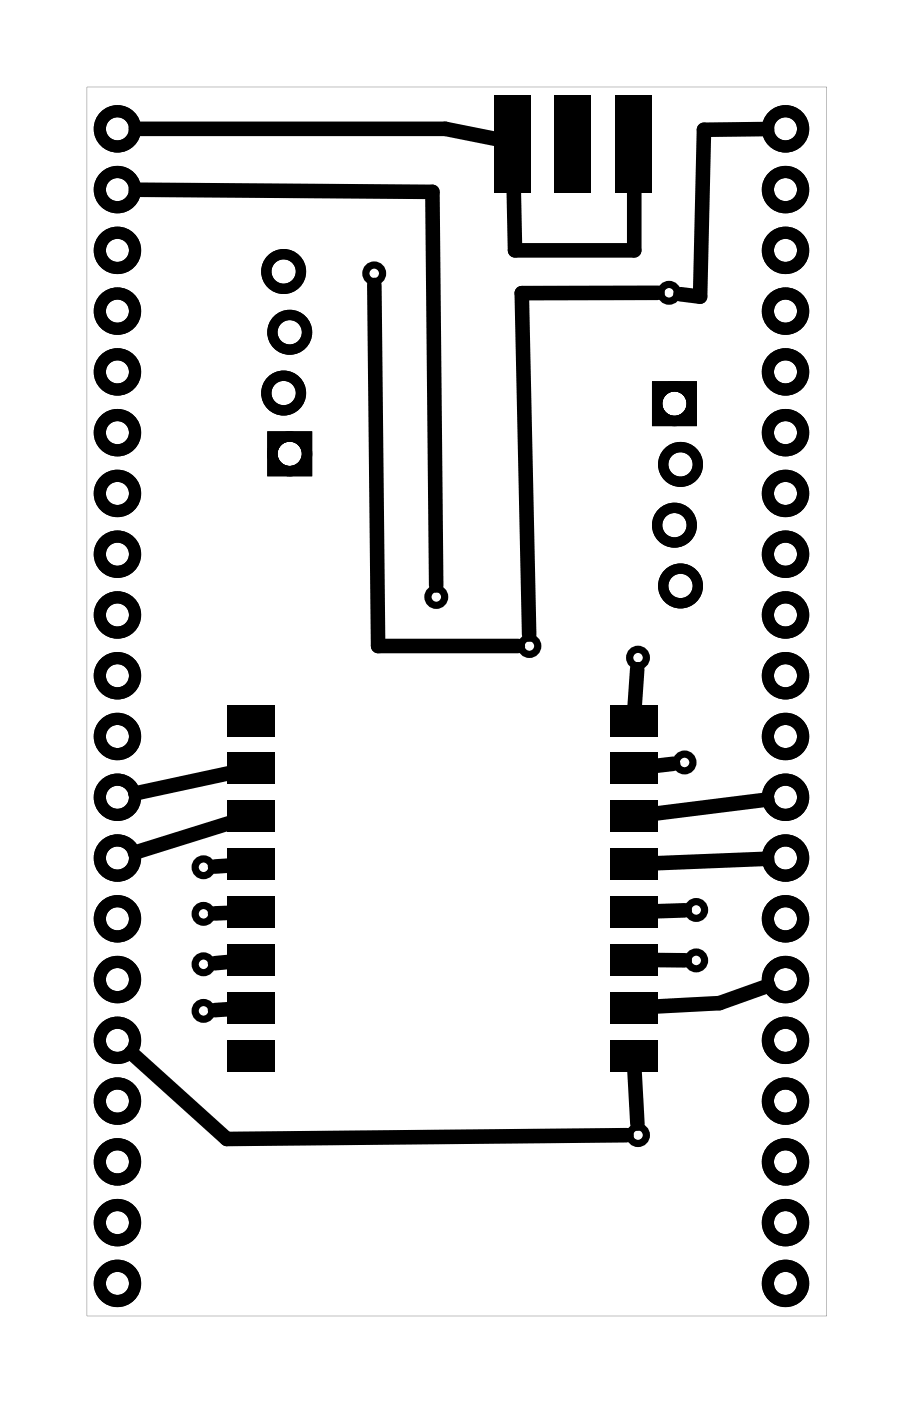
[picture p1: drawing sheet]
<svg xmlns="http://www.w3.org/2000/svg" width="38mm" height="59mm" viewBox="0 0 38 59" stroke-linecap="round" stroke-linejoin="round" font-family="sans-serif">
<g fill="#000">
<path d="M20.7 4h1.5v4.1h-1.5zM23.2 4h1.5v4.1h-1.5zM25.7 4h1.6v4.1h-1.6zM9.5 39.5h2v1.3h-2zM9.5 37.5h2v1.3h-2zM9.5 35.5h2v1.3h-2zM9.5 33.5h2v1.3h-2zM9.5 31.5h2v1.3h-2zM9.5 29.5h2v1.3h-2zM25.5 29.5h2v1.3h-2zM25.5 31.5h2v1.3h-2zM25.5 33.5h2v1.3h-2z"/>
<path d="M25.5 35.5h2v1.3h-2zM25.5 37.5h2v1.3h-2zM25.5 39.5h2v1.3h-2zM9.5 43.5h2v1.3h-2zM9.5 41.5h2v1.3h-2zM25.5 41.5h2v1.3h-2zM25.5 43.5h2v1.3h-2z"/>
<path d="M11.2 18v1.9h1.9v-1.9zM11.6 19a.51 .51 0 0 1 1 0 .51 .51 0 0 1-1 0z"/>
<path d="M11.2 18v1.9h1.9v-1.9zM11.6 19a.51 .51 0 0 1 1 0 .51 .51 0 0 1-1 0z"/>
<path d="M27.3 15.9v1.9h1.8v-1.9zM27.7 16.9a.51 .51 0 0 1 1 0 .51 .51 0 0 1-1 0z"/>
<path d="M27.3 15.9v1.9h1.8v-1.9zM27.7 16.9a.51 .51 0 0 1 1 0 .51 .51 0 0 1-1 0z"/>
<path d="M3.6 3.6v51.4h31v-51.4zM3.6 3.6h31v51.4h-31z"/>
</g>
<g fill="none" stroke="#000" stroke-width=".3">
<circle cx="15.7" cy="11.4" r=".35"/>
<circle cx="21.4" cy="5.9" r=".35"/>
<circle cx="24" cy="6.1" r=".35"/>
<circle cx="26.5" cy="6" r=".35"/>
<circle cx="28" cy="12.2" r=".35"/>
<circle cx="8.5" cy="36.3" r=".35"/>
<circle cx="8.5" cy="38.2" r=".35"/>
<circle cx="18.2" cy="25" r=".35"/>
<circle cx="22.1" cy="27" r=".35"/>
<circle cx="26.7" cy="27.5" r=".35"/>
<circle cx="28.6" cy="31.9" r=".35"/>
<circle cx="29.1" cy="38" r=".35"/>
<circle cx="8.5" cy="40.3" r=".35"/>
<circle cx="8.5" cy="42.3" r=".35"/>
<circle cx="26.7" cy="47.4" r=".35"/>
<circle cx="29.1" cy="40.1" r=".35"/>
</g>
<g fill="none" stroke="#000" stroke-width=".51">
<circle cx="4.9" cy="7.9" r=".74"/>
<circle cx="4.9" cy="5.4" r=".74"/>
<circle cx="4.9" cy="10.5" r=".74"/>
<circle cx="4.9" cy="13" r=".74"/>
<circle cx="4.9" cy="15.5" r=".74"/>
<circle cx="4.9" cy="18.1" r=".74"/>
<circle cx="32.9" cy="7.9" r=".74"/>
<circle cx="32.9" cy="5.4" r=".74"/>
<circle cx="32.9" cy="10.5" r=".74"/>
<circle cx="32.9" cy="13" r=".74"/>
<circle cx="32.9" cy="15.5" r=".74"/>
<circle cx="32.9" cy="18.1" r=".74"/>
<circle cx="4.9" cy="33.3" r=".74"/>
<circle cx="4.9" cy="35.9" r=".74"/>
<circle cx="4.9" cy="28.2" r=".74"/>
<circle cx="4.9" cy="30.8" r=".74"/>
<circle cx="4.9" cy="38.4" r=".74"/>
<circle cx="4.9" cy="25.7" r=".74"/>
<circle cx="4.9" cy="23.2" r=".74"/>
<circle cx="4.9" cy="20.6" r=".74"/>
<circle cx="32.9" cy="35.9" r=".74"/>
<circle cx="32.9" cy="38.4" r=".74"/>
<circle cx="32.9" cy="28.2" r=".74"/>
<circle cx="32.9" cy="30.8" r=".74"/>
<circle cx="32.9" cy="33.3" r=".74"/>
<circle cx="32.9" cy="25.7" r=".74"/>
<circle cx="32.9" cy="20.6" r=".74"/>
<circle cx="32.9" cy="23.2" r=".74"/>
<circle cx="4.9" cy="51.1" r=".74"/>
<circle cx="4.9" cy="40.9" r=".74"/>
<circle cx="4.9" cy="48.6" r=".74"/>
<circle cx="4.9" cy="53.6" r=".74"/>
<circle cx="4.9" cy="46" r=".74"/>
<circle cx="4.9" cy="43.5" r=".74"/>
<circle cx="32.9" cy="53.6" r=".74"/>
<circle cx="32.9" cy="40.9" r=".74"/>
<circle cx="32.9" cy="51.1" r=".74"/>
<circle cx="32.9" cy="43.5" r=".74"/>
<circle cx="32.9" cy="48.6" r=".74"/>
<circle cx="32.9" cy="46" r=".74"/>
</g>
<g fill="none" stroke="#000" stroke-width=".43">
<circle cx="11.9" cy="16.4" r=".72"/>
<circle cx="11.9" cy="11.3" r=".72"/>
<circle cx="12.1" cy="19" r=".72"/>
<circle cx="12.1" cy="13.9" r=".72"/>
<circle cx="28.2" cy="16.9" r=".72"/>
<circle cx="28.5" cy="19.4" r=".72"/>
<circle cx="28.2" cy="22" r=".72"/>
<circle cx="28.5" cy="24.5" r=".72"/>
</g>
<g fill="none" stroke="#000" stroke-width=".61">
<path d="M5.7 5.4h12.9l2.4 .5M5.7 7.9l12.4 .1 .1 16.5M15.7 11.9l.1 15.1h5.9M21.5 6.4v4.1h5v-4M27.5 12.2l-5.7 .1 .3 14.2M32.1 5.4h-2.7l-.1 7-.8-.1M9.6 34.4l-4 1.2M9.6 32.3l-3.9 .9M9.6 36.2h-.6M9.6 38.2h-.6M26.7 28l-.2 1.6M28.2 31.9l-.8 .1"/>
<path d="M28.6 38.1h-1.2M32.1 35.9l-4.7 .2M32.1 33.4l-4.7 .6M5.5 44l4 3.6 16.7-.1M9.6 40.2l-.6 .1M9.6 42.2h-.6M26.5 44.6l.2 2.4M27.4 40.1h1.2M32.1 41.2l-2 .7-2.7 .2"/>
</g>
</svg>
